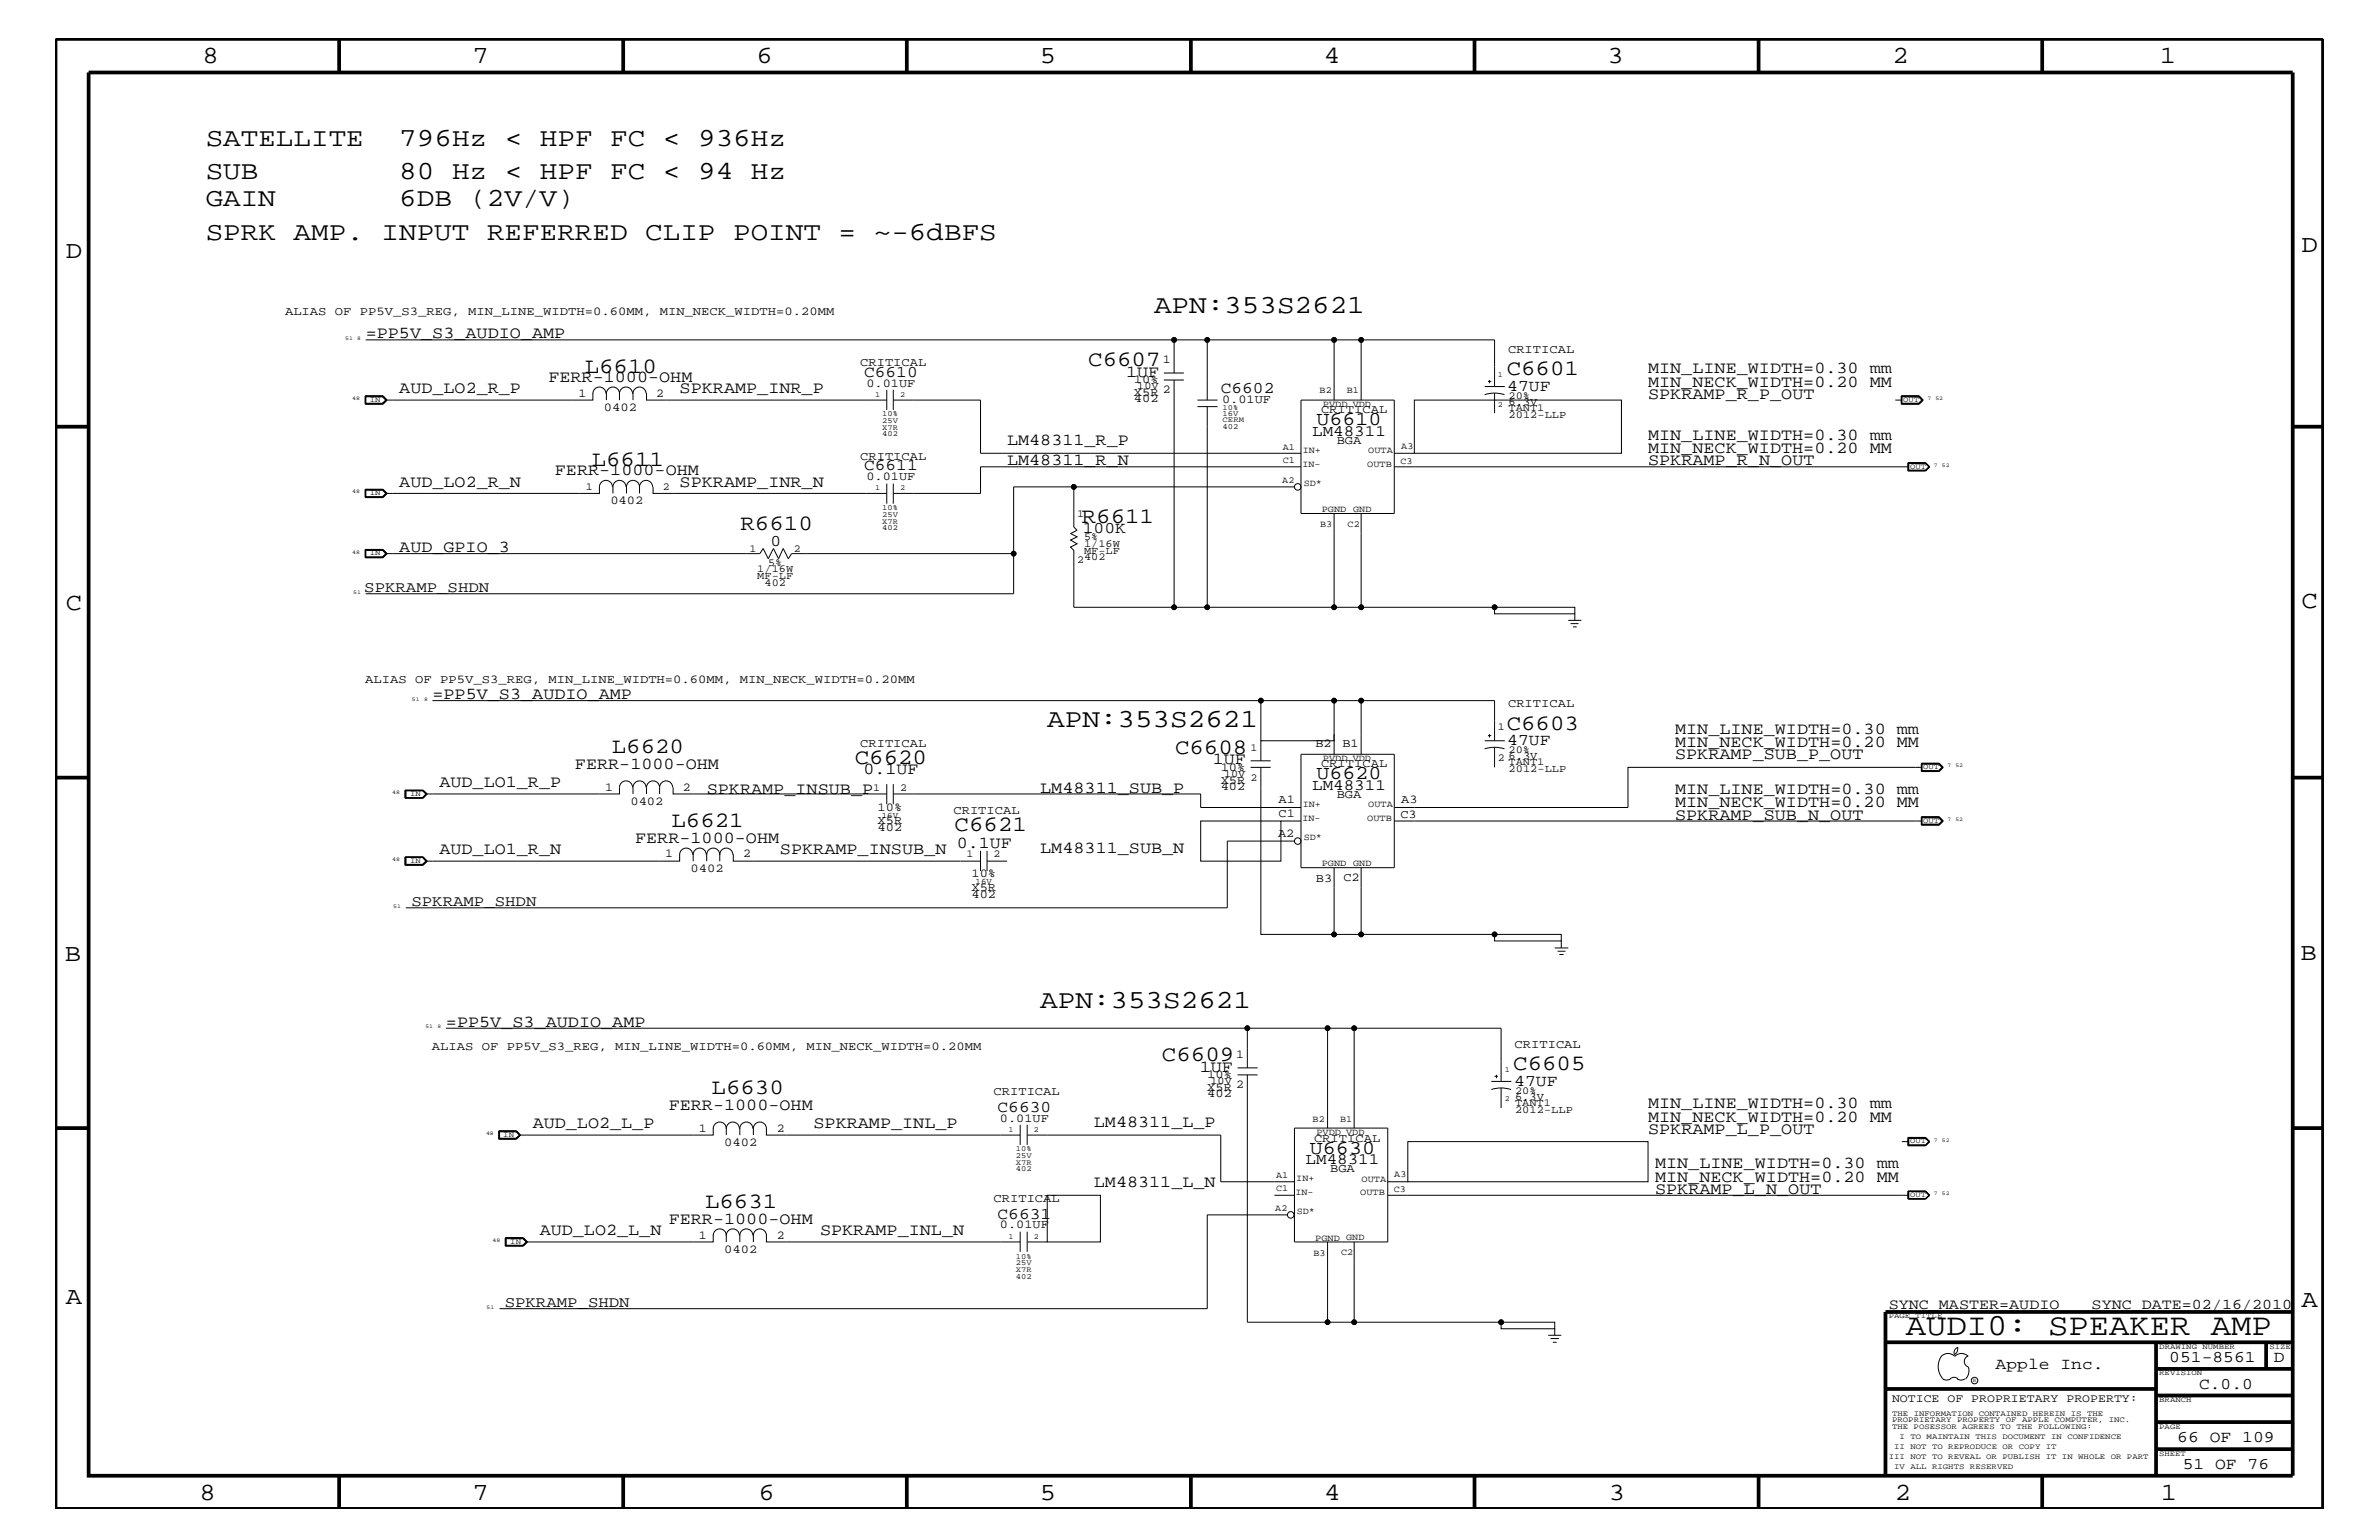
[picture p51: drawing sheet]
<svg xmlns="http://www.w3.org/2000/svg" width="432mm" height="279mm" viewBox="0 0 432 279" stroke-linecap="round" stroke-linejoin="round" font-family="sans-serif">
<defs><g id="words">
<text font-size="5.6" x="345.9" y="242.3">AUDI0: SPEAKER AMP</text>
<g font-size="4.7">
<text x="37.3" y="26.5">SATELLITE</text>
<text x="72.5" y="26.5">796Hz &lt; HPF FC &lt; 936Hz</text>
<text x="37.3" y="32.5">SUB</text>
<text x="72.5" y="32.5">80 Hz &lt; HPF FC &lt; 94 Hz</text>
<text x="37.3" y="37.4">GAIN</text>
<text x="72.5" y="37.4">6DB (2V/V)</text>
<text x="37.3" y="43.5">SPRK AMP. INPUT REFERRED CLIP POINT = ~-6dBFS</text>
<text x="209.5" y="56.8">APN:353S2621</text>
<text x="190.1" y="131.9">APN:353S2621</text>
<text x="188.8" y="182.9">APN:353S2621</text>
</g>
<g font-size="4.5">
<text x="36.7" y="11.5">8</text>
<text x="85.8" y="11.5">7</text>
<text x="137.3" y="11.5">6</text>
<text x="188.7" y="11.5">5</text>
<text x="240.3" y="11.5">4</text>
<text x="291.8" y="11.5">3</text>
<text x="343.5" y="11.5">2</text>
<text x="392" y="11.5">1</text>
<text x="11.9" y="46.8">D</text>
<text x="417.7" y="45.7">D</text>
<text x="11.9" y="110.6">C</text>
<text x="417.7" y="110.3">C</text>
<text x="11.8" y="174.3">B</text>
<text x="417.6" y="174.2">B</text>
<text x="11.9" y="236.7">A</text>
<text x="417.7" y="237.1">A</text>
<text x="36.2" y="272.1">8</text>
<text x="85.8" y="272.1">7</text>
<text x="137.7" y="272.1">6</text>
<text x="188.7" y="272.1">5</text>
<text x="240.4" y="272.1">4</text>
<text x="292" y="272.1">3</text>
<text x="343.9" y="272.1">2</text>
<text x="392.2" y="272.1">1</text>
</g>
<g font-size="4">
<text x="106.1" y="67.6">L6610</text>
<text x="197.5" y="66.5">C6607</text>
<text x="273.5" y="68.1">C6601</text>
<text x="107.4" y="84.5">L6611</text>
<text x="196.3" y="94.9">R6611</text>
<text x="134.4" y="96.2">R6610</text>
<text x="111" y="136.7">L6620</text>
<text x="213.3" y="136.8">C6608</text>
<text x="273.5" y="132.4">C6603</text>
<text x="155.2" y="138.6">C6620</text>
<text x="121.9" y="150.1">L6621</text>
<text x="173.3" y="150.7">C6621</text>
<text x="210.9" y="192.6">C6609</text>
<text x="274.7" y="194.2">C6605</text>
<text x="129.2" y="198.5">L6630</text>
<text x="128" y="219.1">L6631</text>
</g>
<g font-size="3.6">
<text x="238.9" y="77.2">U6610</text>
<text x="238.9" y="141.4">U6620</text>
<text x="237.7" y="209.3">U6630</text>
</g>
<g font-size="3">
<text x="66.4" y="61.4">=PP5V_S3_AUDIO_AMP</text>
<text x="72.5" y="71.3">AUD_LO2_R_P</text>
<text x="99.5" y="69.3">FERR-1000-OHM</text>
<text x="123.4" y="71.3">SPKRAMP_INR_P</text>
<text x="156.8" y="68.4">C6610</text>
<text x="204.4" y="68.4">1UF</text>
<text x="221.6" y="71.3">C6602</text>
<text x="273.6" y="71">47UF</text>
<text x="299.1" y="67.7">MIN_LINE_WIDTH=0.30 mm</text>
<text x="299.1" y="70.1">MIN_NECK_WIDTH=0.20 MM</text>
<text x="299.1" y="72.3">SPKRAMP_R_P_OUT</text>
<text x="182.8" y="80.8">LM48311_R_P</text>
<text x="299.1" y="82.2">MIN_NECK_WIDTH=0.20 MM</text>
<text x="299.1" y="79.9">MIN_LINE_WIDTH=0.30 mm</text>
<text x="72.5" y="88.3">AUD_LO2_R_N</text>
<text x="100.7" y="86.2">FERR-1000-OHM</text>
<text x="123.4" y="88.3">SPKRAMP_INR_N</text>
<text x="156.8" y="85.3">C6611</text>
<text x="182.8" y="84.4">LM48311_R_N</text>
<text x="299.1" y="84.4">SPKRAMP_R_N_OUT</text>
<text x="72.5" y="100.2">AUD_GPIO_3</text>
<text x="139.8" y="99.1">0</text>
<text x="196.5" y="96.7">100K</text>
<text x="78.5" y="126.9">=PP5V_S3_AUDIO_AMP</text>
<text x="273.6" y="135.2">47UF</text>
<text x="304" y="135.6">MIN_NECK_WIDTH=0.20 MM</text>
<text x="304" y="133.2">MIN_LINE_WIDTH=0.30 mm</text>
<text x="304" y="137.8">SPKRAMP_SUB_P_OUT</text>
<text x="79.8" y="142.9">AUD_LO1_R_P</text>
<text x="104.4" y="139.6">FERR-1000-OHM</text>
<text x="156.7" y="140.4">0.1UF</text>
<text x="188.8" y="143.9">LM48311_SUB_P</text>
<text x="220.1" y="138.6">1UF</text>
<text x="128.3" y="144">SPKRAMP_INSUB_P</text>
<text x="304" y="144">MIN_LINE_WIDTH=0.30 mm</text>
<text x="304" y="146.5">MIN_NECK_WIDTH=0.20 MM</text>
<text x="304" y="148.7">SPKRAMP_SUB_N_OUT</text>
<text x="79.8" y="155">AUD_LO1_R_N</text>
<text x="115.3" y="152.9">FERR-1000-OHM</text>
<text x="141.6" y="155">SPKRAMP_INSUB_N</text>
<text x="173.7" y="153.8">0.1UF</text>
<text x="188.8" y="154.7">LM48311_SUB_N</text>
<text x="80.9" y="186.3">=PP5V_S3_AUDIO_AMP</text>
<text x="217.8" y="194.4">1UF</text>
<text x="274.8" y="197">47UF</text>
<text x="121.4" y="201.5">FERR-1000-OHM</text>
<text x="181.1" y="201.7">C6630</text>
<text x="299.1" y="203.5">MIN_NECK_WIDTH=0.20 MM</text>
<text x="299.1" y="201">MIN_LINE_WIDTH=0.30 mm</text>
<text x="96.7" y="204.7">AUD_LO2_L_P</text>
<text x="147.7" y="204.7">SPKRAMP_INL_P</text>
<text x="198.5" y="204.4">LM48311_L_P</text>
<text x="299.1" y="205.7">SPKRAMP_L_P_OUT</text>
<text x="198.5" y="215.3">LM48311_L_N</text>
<text x="300.4" y="214.4">MIN_NECK_WIDTH=0.20 MM</text>
<text x="300.4" y="211.9">MIN_LINE_WIDTH=0.30 mm</text>
<text x="181.1" y="221.1">C6631</text>
<text x="300.4" y="216.6">SPKRAMP_L_N_OUT</text>
<text x="98" y="224.1">AUD_LO2_L_N</text>
<text x="121.4" y="222">FERR-1000-OHM</text>
<text x="148.8" y="224.1">SPKRAMP_INL_N</text>
<text x="362.2" y="248.4">Apple Inc.</text>
<text x="393.7" y="247.1">051-8561</text>
<text x="399.2" y="252">C.0.0</text>
<text x="412.7" y="247.1">D</text>
<text x="395.2" y="261.6">66 OF 109</text>
<text x="396.2" y="266.6">51 OF 76</text>
</g>
<g font-size="2.9">
<text x="238.2" y="79.1">LM48311</text>
<text x="238.2" y="143.4">LM48311</text>
<text x="237" y="211.3">LM48311</text>
</g>
<g font-size="2.8">
<text x="66.1" y="107.5">SPKRAMP_SHDN</text>
<text x="74.7" y="164.5">SPKRAMP_SHDN</text>
<text x="91.6" y="237.2">SPKRAMP_SHDN</text>
</g>
<g font-size="2.7">
<text x="342.8" y="237.4">SYNC_MASTER=AUDIO</text>
<text x="379.6" y="237.4">SYNC_DATE=02/16/2010</text>
</g>
<g font-size="2.2">
<text x="51.7" y="57.2">ALIAS OF PP5V_S3_REG, MIN_LINE_WIDTH=0.60MM, MIN_NECK_WIDTH=0.20MM</text>
<text x="211.1" y="65.9">1</text>
<text x="273.7" y="64">CRITICAL</text>
<text x="105" y="72">1</text>
<text x="119.1" y="72">2</text>
<text x="156.1" y="66.5">CRITICAL</text>
<text x="157.3" y="70.1">0.01UF</text>
<text x="205.8" y="71.8">X5R 2</text>
<text x="205.8" y="69.5">10%</text>
<text x="109.6" y="74.5">0402</text>
<text x="205.8" y="73">402</text>
<text x="221.8" y="73.2">0.01UF</text>
<text x="239.8" y="75">CRITICAL</text>
<text x="156.1" y="83.5">CRITICAL</text>
<text x="242.6" y="80.5">BGA</text>
<text x="157.3" y="87.1">0.01UF</text>
<text x="110.8" y="91.5">0402</text>
<text x="66.3" y="123.9">ALIAS OF PP5V_S3_REG, MIN_LINE_WIDTH=0.60MM, MIN_NECK_WIDTH=0.20MM</text>
<text x="273.7" y="128.3">CRITICAL</text>
<text x="156.1" y="135.6">CRITICAL</text>
<text x="238.8" y="135.6">B2</text>
<text x="243.7" y="135.6">B1</text>
<text x="109.8" y="143.5">1</text>
<text x="124" y="143.5">2</text>
<text x="221.6" y="143.4">402</text>
<text x="221.6" y="139.8">10%</text>
<text x="221.6" y="142.2">X5R</text>
<text x="239.8" y="139.2">CRITICAL</text>
<text x="114.4" y="146">0402</text>
<text x="159.3" y="149.5">X5R</text>
<text x="159.3" y="147.1">10%</text>
<text x="173.1" y="147.7">CRITICAL</text>
<text x="232.1" y="148.2">C1</text>
<text x="232.1" y="145.7">A1</text>
<text x="242.6" y="144.8">BGA</text>
<text x="254.2" y="148.4">C3</text>
<text x="254.3" y="145.7">A3</text>
<text x="120.7" y="155.6">1</text>
<text x="134.9" y="155.6">2</text>
<text x="159.3" y="150.7">402</text>
<text x="232" y="151.8">A2</text>
<text x="125.3" y="158.2">0402</text>
<text x="176.3" y="161.7">X5R</text>
<text x="176.3" y="159.2">10%</text>
<text x="238.8" y="160">B3</text>
<text x="243.8" y="159.9">C2</text>
<text x="176.3" y="162.8">402</text>
<text x="78.4" y="190.5">ALIAS OF PP5V_S3_REG, MIN_LINE_WIDTH=0.60MM, MIN_NECK_WIDTH=0.20MM</text>
<text x="224.4" y="192">1</text>
<text x="274.9" y="190.2">CRITICAL</text>
<text x="219.1" y="197.9">X5R 2</text>
<text x="219.1" y="195.6">10%</text>
<text x="180.3" y="198.7">CRITICAL</text>
<text x="181.5" y="203.5">0.01UF</text>
<text x="219.1" y="199.1">402</text>
<text x="126.8" y="205.3">1</text>
<text x="131.4" y="207.9">0402</text>
<text x="141" y="205.3">2</text>
<text x="238.5" y="207.1">CRITICAL</text>
<text x="241.4" y="212.7">BGA</text>
<text x="180.3" y="218">CRITICAL</text>
<text x="126.8" y="224.7">1</text>
<text x="131.4" y="227.3">0402</text>
<text x="141" y="224.7">2</text>
<text x="181.5" y="222.9">0.01UF</text>
</g>
<text font-size="2.1" x="343.4" y="254.4">NOTICE OF PROPRIETARY PROPERTY:</text>
<g font-size="1.9">
<text x="206.4" y="70.6">10V</text>
<text x="273.8" y="72.3">20%</text>
<text x="273.8" y="73.5">6.3V</text>
<text x="273.8" y="75.8">2012-LLP</text>
<text x="273.8" y="74.6">TANT1</text>
<text x="106.3" y="88.9">1</text>
<text x="120.3" y="88.9">2</text>
<text x="195.5" y="93.8">1</text>
<text x="136.1" y="100.1">1</text>
<text x="144.1" y="100.1">2</text>
<text x="196.8" y="100.4">MF-LF</text>
<text x="196.8" y="99.3">1/16W</text>
<text x="196.8" y="101.6">402</text>
<text x="196.8" y="98">5%</text>
<text x="137.5" y="105">MF-LF</text>
<text x="137.5" y="103.8">1/16W</text>
<text x="138.8" y="106.3">402</text>
<text x="139.4" y="102.6">5%</text>
<text x="195.5" y="102.2">2</text>
<text x="227" y="136.2">1</text>
<text x="271.9" y="132.5">1</text>
<text x="273.8" y="136.6">20%</text>
<text x="273.8" y="137.8">6.3V</text>
<text x="158.5" y="143.5">1</text>
<text x="163.4" y="143.5">2</text>
<text x="222.2" y="140.9">10V</text>
<text x="227" y="141.7">2</text>
<text x="271.9" y="138">2</text>
<text x="273.8" y="140.1">2012-LLP</text>
<text x="273.8" y="138.9">TANT1</text>
<text x="175.4" y="155.6">1</text>
<text x="180.3" y="155.6">2</text>
<text x="219.7" y="196.7">10V</text>
<text x="275" y="198.4">20%</text>
<text x="275" y="200.7">TANT1</text>
<text x="275" y="199.6">6.3V</text>
<text x="275" y="201.9">2012-LLP</text>
</g>
<g font-size="1.7">
<text x="239.5" y="71.3">B2</text>
<text x="244.4" y="71.3">B1</text>
<text x="240.1" y="73.8">PVDD VDD</text>
<text x="232.8" y="83.9">C1</text>
<text x="232.8" y="81.6">A1</text>
<text x="236.5" y="82.2">IN+</text>
<text x="248.3" y="82.2">OUTA</text>
<text x="254.3" y="81.4">A3</text>
<text x="232.7" y="87.6">A2</text>
<text x="236.4" y="84.7">IN-</text>
<text x="236.6" y="88.2">SD*</text>
<text x="248.2" y="84.7">OUTB</text>
<text x="254.2" y="84.1">C3</text>
<text x="239.6" y="95.7">B3</text>
<text x="239.9" y="92.9">PGND</text>
<text x="244.6" y="95.6">C2</text>
<text x="245.6" y="92.8">GND</text>
<text x="240.1" y="138">PVDD VDD</text>
<text x="236.4" y="149">IN-</text>
<text x="236.5" y="146.4">IN+</text>
<text x="248.2" y="149">OUTB</text>
<text x="248.3" y="146.5">OUTA</text>
<text x="236.6" y="152.4">SD*</text>
<text x="239.9" y="157.2">PGND</text>
<text x="245.6" y="157.1">GND</text>
<text x="238.3" y="203.5">B2</text>
<text x="243.2" y="203.5">B1</text>
<text x="238.9" y="205.9">PVDD VDD</text>
<text x="231.6" y="213.6">A1</text>
<text x="235.3" y="214.2">IN+</text>
<text x="247.1" y="214.4">OUTA</text>
<text x="253.1" y="213.6">A3</text>
<text x="231.5" y="219.7">A2</text>
<text x="231.6" y="216.1">C1</text>
<text x="235.1" y="216.9">IN-</text>
<text x="235.4" y="220.3">SD*</text>
<text x="246.9" y="216.9">OUTB</text>
<text x="253" y="216.2">C3</text>
<text x="238.4" y="227.9">B3</text>
<text x="238.7" y="225.1">PGND GND</text>
<text x="243.4" y="227.7">C2</text>
</g>
<g font-size="1.5">
<text x="160.1" y="148.4">16V</text>
<text x="177.1" y="160.5">16V</text>
</g>
<g font-size="1.4">
<text x="158.8" y="72">1</text>
<text x="163.4" y="72">2</text>
<text x="271.9" y="68.4">1</text>
<text x="67.1" y="72.9">IN</text>
<text x="160.1" y="76.8">25V</text>
<text x="160.1" y="75.6">10%</text>
<text x="221.9" y="75.5">16V</text>
<text x="221.9" y="77.9">402</text>
<text x="221.9" y="74.4">10%</text>
<text x="221.9" y="76.7">CERM</text>
<text x="271.9" y="73.8">2</text>
<text x="345.4" y="72.9">OUT</text>
<text x="160.1" y="78">X7R</text>
<text x="160.1" y="79.2">402</text>
<text x="67.1" y="89.9">IN</text>
<text x="158.8" y="88.9">1</text>
<text x="163.4" y="88.9">2</text>
<text x="346.7" y="85">OUT</text>
<text x="160.1" y="95">X7R</text>
<text x="160.1" y="93.8">25V</text>
<text x="160.1" y="92.6">10%</text>
<text x="67.1" y="100.8">IN</text>
<text x="160.1" y="96.2">402</text>
<text x="349.1" y="139.6">OUT</text>
<text x="74.4" y="144.5">IN</text>
<text x="349.1" y="149.3">OUT</text>
<text x="74.4" y="156.6">IN</text>
<text x="273.1" y="194.4">1</text>
<text x="273.1" y="199.8">2</text>
<text x="91.4" y="206.3">IN</text>
<text x="183" y="205.3">1</text>
<text x="184.4" y="208.9">10%</text>
<text x="187.6" y="205.3">2</text>
<text x="346.7" y="207.5">OUT</text>
<text x="184.4" y="211.4">X7R</text>
<text x="184.4" y="210.2">25V</text>
<text x="184.4" y="212.5">402</text>
<text x="346.7" y="217.2">OUT</text>
<text x="92.6" y="225.7">IN</text>
<text x="183" y="224.7">1</text>
<text x="187.6" y="224.7">2</text>
<text x="184.4" y="228.4">10%</text>
<text x="184.4" y="230.7">X7R</text>
<text x="184.4" y="229.6">25V</text>
<text x="184.4" y="232">402</text>
<text x="342.8" y="239.2">PAGE TITLE</text>
<text x="391.9" y="244.7">DRAWING NUMBER</text>
<text x="411.9" y="244.7">SIZE</text>
<text x="391.9" y="249.5">REVISION</text>
<text x="343.4" y="256.8">THE INFORMATION CONTAINED HEREIN IS THE</text>
<text x="391.9" y="254.4">BRANCH</text>
<text x="343.4" y="259.3">THE POSESSOR AGREES TO THE FOLLOWING:</text>
<text x="343.4" y="258">PROPRIETARY PROPERTY OF APPLE COMPUTER, INC.</text>
<text x="343.8" y="262.9">II NOT TO REPRODUCE OR COPY IT</text>
<text x="344.8" y="261.1">I TO MAINTAIN THIS DOCUMENT IN CONFIDENCE</text>
<text x="391.9" y="259.3">PAGE</text>
<text x="342.8" y="264.7">III NOT TO REVEAL OR PUBLISH IT IN WHOLE OR PART</text>
<text x="343.8" y="266.6">IV ALL RIGHTS RESERVED</text>
<text x="391.9" y="264.1">SHEET</text>
</g>
<g font-size="1">
<text x="62.7" y="61.7">51</text>
<text x="64.9" y="61.7">8</text>
<text x="63.9" y="72.6">48</text>
<text x="349.8" y="72.6">7</text>
<text x="351.3" y="72.6">52</text>
<text x="63.9" y="89.5">48</text>
<text x="351" y="84.7">7</text>
<text x="352.5" y="84.7">52</text>
<text x="63.9" y="100.4">48</text>
<text x="64.1" y="107.7">51</text>
<text x="74.8" y="127.1">51</text>
<text x="77" y="127.1">8</text>
<text x="353.5" y="139.2">7</text>
<text x="354.9" y="139.2">52</text>
<text x="71.2" y="144">48</text>
<text x="353.5" y="149">7</text>
<text x="354.9" y="149">52</text>
<text x="71.2" y="156.2">48</text>
<text x="71.4" y="164.7">51</text>
<text x="77.2" y="186.5">51</text>
<text x="79.4" y="186.5">8</text>
<text x="88.2" y="205.9">48</text>
<text x="351" y="207.1">7</text>
<text x="352.5" y="207.1">52</text>
<text x="351" y="216.9">7</text>
<text x="352.5" y="216.9">52</text>
<text x="89.4" y="225.3">48</text>
<text x="88.3" y="237.4">51</text>
<text x="358.1" y="250.7">R</text>
</g>
</g></defs>
<g fill="none" stroke="#000" stroke-width=".18">
<path d="M66.3 71.8h3.2l.8 .8-.8 .7h-3.2zM66.4 71.9h3l.7 .7-.7 .6h-3zM66.4 72h3l.6 .6M66.4 61.7h146.7M69.5 71.8l.7 .8-.7 .7h-3.2M70 72.6l-.6 .6M107.6 71.3v1.3h-37.6M107.6 71.4a1.19 1.19 0 0 1 1.2-1.2 1.19 1.19 0 0 1 1.2 1.2M110.1 71.4a1.19 1.19 0 0 1 1.2-1.2 1.19 1.19 0 0 1 1.1 1.2 1.19 1.19 0 0 1 1.2-1.2 1.19 1.19 0 0 1 1.2 1.2M110.1 71.3v1.3M112.4 71.3v1.3M114.9 71.4a1.19 1.19 0 0 1 1.2-1.2 1.19 1.19 0 0 1 1.2 1.2"/>
<path d="M114.9 71.3v1.3M117.3 71.3v1.3h43.7M161 70.7v3.7M162.1 72.6h15.9v9.6h58.1M162.1 70.7v3.7M211.2 68.9h3.7M211.2 67.7h3.7M213.1 68.9v41.3h6M217.3 72.6h3.7M217.3 73.8h3.7M219.1 73.8v36.4h23M219.1 61.7h-6v6"/>
<path d="M236.1 72.6h17v20.6h-17zM242.1 61.7h-23v10.9M247.1 61.7h-5v10.9M256.7 72.6h37.6v9.6h-37.6zM269.5 71.6a5.8 5.8 0 0 1 3.6 0M269.5 70.1h3.6M270.1 69.2h.6M270.3 68.9v.6M271.3 70.1v-8.4h-24.2v10.9M271.3 71.3v3.7M344 72.6h1.2M345.1 71.8h3.2l.8 .8-.8 .7h-3.2z"/>
<path d="M345.2 71.9h3.1l.6 .7-.6 .6h-3.1zM345.2 72h3l.6 .6-.6 .6M348.3 71.8l.7 .8-.7 .7h-3.2M66.3 88.8h3.2l.8 .7-.8 .8h-3.2zM66.3 99.7h3.2l.8 .7-.8 .8h-3.2zM66.3 99.8h3.2l.7 .6-.7 .7h-3.2M66.3 88.8h3.2l.7 .7-.7 .7h-3.2M66.4 88.8v1.4M66.4 99.8v1.3M66.4 99.9h3l.6 .5M66.4 88.9h3l.6 .6M69.4 99.8l.7 .6-.7 .7"/>
<path d="M69.4 88.8l.7 .7-.7 .7M70 89.5l-.6 .6h-3M111.2 88.3a1.19 1.19 0 0 0-1.2-1.1 1.19 1.19 0 0 0-1.2 1.1v1.2h-38.8M113.6 88.3a1.19 1.19 0 0 0-1.2-1.1 1.19 1.19 0 0 0-1.1 1.1v1.2M116.1 88.3a1.19 1.19 0 0 0-1.2-1.1 1.19 1.19 0 0 0-1.2 1.1v1.2M116.1 88.3a1.19 1.19 0 0 1 1.2-1.1 1.19 1.19 0 0 1 1.1 1.1M116.1 88.3v1.2M118.5 88.3v1.2h42.5M161 87.7v3.7M162.1 87.7v3.7M194.9 88.3h-10.9v12.1M235 88.3h-40.1v7.3l.6 .6-1.2 .6 1.2 .6-1.2 .6 1.2 .7-1.2 .6 .6 .6v10.3h18.2"/>
<path d="M236.1 84.7h-58.1v4.8h-15.9M242.1 93.2v17h5M247.1 93.2v17M253.1 82.2h3.6M253.1 84.7h93.4M346.3 83.9h3.2l.8 .8-.8 .8h-3.2zM346.4 84h3.1l.7 .7-.7 .7h-3.1zM346.5 84.1h3l.6 .6-.6 .6h-3zM70 100.4h67.9l.6-.9 .9 1.9 1-1.9 .9 1.9 .9-1.9 .9 1.9 .6-1h40.3v7.3h-117.6M70 100.4l-.6 .6h-3M247.1 110.2h24.2M271.3 110.2h14.5v1.2h-14.5z"/>
<path d="M284.6 112.6h2.4M285.1 113.1h1.4M285.5 113.7h.7M285.8 111.4v1.2M78.5 127.1h150.4M227 139.2h3.6M227 138h3.6M228.9 127.1h13.2v7.3h-13.2zM228.9 139.2v30.3h13.2M228.9 134.4v3.6M236.1 136.8h17v20.6h-17zM242.1 133.2v3.6"/>
<path d="M242.1 127.1h5M269.5 135.9a5.8 5.8 0 0 1 3.6 0M269.5 134.4h3.6M270.1 133.5h.6M270.3 133.2v.6M271.3 134.4v-7.3h-24.2v9.7M271.3 135.6v3.6M348.7 138.5h3.3l.7 .7-.7 .8h-3.3zM348.7 139.9h3.3M348.7 138.5h3.3M348.8 139.2h-53.3v7.3h-42.4M348.8 138.6h3.1l.6 .6-.6 .6h-3.1"/>
<path d="M348.8 138.5v1.4M352 138.5l.6 .7-.6 .7M73.5 155.5h3.3l.8 .7-.8 .8h-3.3zM73.6 143.4v1.4M73.6 155.5v1.4h3.2l.7-.7-.7-.7M76.7 143.5h-3v1.2h3M76.7 155.6h-3v1.2h3M76.7 143.5l.7 .5-.7 .7M76.7 143.5l.6 .5M76.7 155.6l.7 .6-.7 .6M76.7 155.6l.6 .6M76.8 143.4h-3.3v1.4h3.3"/>
<path d="M76.8 143.4l.8 .6-.8 .8M76.8 143.4l.7 .6-.7 .8M77.3 144l-.6 .7M77.3 156.2l-.6 .6M114.8 142.9a1.19 1.19 0 0 0-1.2-1.2 1.19 1.19 0 0 0-1.2 1.2v1.1h-35.1M117.3 142.9a1.19 1.19 0 0 0-1.2-1.2 1.19 1.19 0 0 0-1.2 1.2v1.1M119.7 142.9a1.19 1.19 0 0 0-1.2-1.2 1.19 1.19 0 0 0-1.2 1.2v1.1M119.7 142.9a1.19 1.19 0 0 1 1.2-1.2 1.19 1.19 0 0 1 1.2 1.2M119.7 142.9v1.1M122.2 142.9v1.1h38.8M123.4 155v1.2h-46.1M123.4 155.1a1.19 1.19 0 0 1 1.1-1.2 1.19 1.19 0 0 1 1.2 1.2"/>
<path d="M125.8 155.1a1.19 1.19 0 0 1 1.2-1.2 1.19 1.19 0 0 1 1.2 1.2M125.8 155v1.2M128.3 155.1a1.19 1.19 0 0 1 1.2-1.2 1.19 1.19 0 0 1 1.1 1.2 1.19 1.19 0 0 1 1.2-1.2 1.19 1.19 0 0 1 1.2 1.2M128.3 155v1.2M130.6 155v1.2M133.1 155v1.2h44.9M161 142.3v3.6M162.1 144h55.8v2.5h18.2M162.1 142.3v3.6M178 154.4v3.6M179.2 154.4v3.6M179.2 156.2h3.6"/>
<path d="M217.9 149h14.6v7.2h-14.6zM232.5 149h3.6M235 152.6h-12.2v12.1h-149.1M242.1 157.4v12.1h5M247.1 157.4v12.1h24.2M253.1 149h95.7M348.7 148.2h3.3l.7 .8-.7 .7h-3.3zM348.8 148.3h3.2l.6 .7-.6 .5h-3.2zM348.8 148.4h3.1l.6 .6-.6 .5M352 148.2l.6 .8-.6 .6h-3.3M271.3 169.5h12.1v1.2h-12.1zM282.2 172h2.4"/>
<path d="M282.7 172.6h1.4M283 173.2h.8M283.4 170.7v1.3M80.9 186.5h145.5M224.6 195h3.7M224.6 193.7h3.7M226.4 195v44.9h14.6M241 186.5h-14.6v7.2M241 186.5v18.2M241 186.5h4.8M270.7 197.7a5.7 5.7 0 0 1 3.5 0M270.7 196.2h3.6"/>
<path d="M271.3 195.3h.6M271.6 195v.6M272.5 196.2v-9.7h-26.7v18.2M272.5 197.4v3.6M90.5 205.2h3.2l.8 .7-.8 .8h-3.2zM90.6 205.2v1.4h3.1l.7-.7-.7-.7M90.6 205.3h3.1l.6 .6M94.3 205.9l-.7 .6M94.3 205.9l-.6 .6h-3.1M94.3 205.9l-.7-.6h-2.9v1.2M129.5 204.7v1.2h-35.2M129.5 204.8a1.19 1.19 0 0 1 1.1-1.2 1.19 1.19 0 0 1 1.2 1.2 1.19 1.19 0 0 1 1.2-1.2 1.19 1.19 0 0 1 1.2 1.2"/>
<path d="M131.8 204.7v1.2M134.3 204.8a1.19 1.19 0 0 1 1.2-1.2 1.19 1.19 0 0 1 1.2 1.2M134.3 204.7v1.2M136.7 204.8a1.19 1.19 0 0 1 1.2-1.2 1.19 1.19 0 0 1 1.2 1.2M136.7 204.7v1.2M139.1 204.7v1.2h46.1M185.2 204.1v3.6M186.4 205.9h35.2v8.5h13.4M186.4 204.1v3.6M190.1 216.9h9.6v8.4h-9.6zM231.3 216.9h3.7M235 204.7h16.9v20.6h-16.9z"/>
<path d="M251.9 214.4h3.6M251.9 216.9h94.6M255.5 207.1h43.6v7.3h-43.6zM345.2 207.1h1.3M346.3 206.4h3.2l.8 .7-.8 .8h-3.2zM346.4 206.4h3.1l.7 .7-.7 .7h-3.1zM346.4 216.1v1.4M346.4 217.5h3.1M346.4 216.2h3.1M346.5 206.5h3l.6 .6-.6 .6h-3zM346.5 216.2v1.3M349.5 216.1h-3.2v1.4h3.2"/>
<path d="M349.5 216.1l.8 .8-.8 .6M349.5 216.1l.7 .8M349.5 216.2l.7 .7M349.5 216.2l.6 .7-.6 .6M350.2 216.9l-.7 .6M91.7 224.6h3.3l.8 .7-.8 .8h-3.3zM91.8 224.6h3.1l.7 .7-.7 .7M91.8 224.6v1.4h3.1M91.9 224.7h3l.6 .6-.6 .6h-3zM94.9 224.6l.8 .7-.8 .7M129.5 224.1v1.2h-34M129.5 224.1a1.19 1.19 0 0 1 1.1-1.1 1.19 1.19 0 0 1 1.2 1.1 1.19 1.19 0 0 1 1.2-1.1 1.19 1.19 0 0 1 1.2 1.1"/>
<path d="M131.8 224.1v1.2M134.3 224.1a1.19 1.19 0 0 1 1.2-1.1 1.19 1.19 0 0 1 1.2 1.1M134.3 224.1v1.2M136.7 224.1a1.19 1.19 0 0 1 1.2-1.1 1.19 1.19 0 0 1 1.2 1.1M136.7 224.1v1.2M139.1 224.1v1.2h46.1M185.2 223.5v3.6M186.4 225.3h3.7M186.4 223.5v3.6M233.7 220.4h-14.6v17h-128.4M241 225.3v14.6h31.5M245.8 225.3v14.6"/>
<path d="M272.5 239.9h9.7v1.2h-9.7zM281 242.3h2.4M281.4 242.9h1.6M281.9 243.5h.6M282.2 241.1v1.2M352.3 246.1a1.69 1.69 0 0 1 2.5 0 1.72 1.72 0 0 1 2.4 0M352.4 246a3.2 3.2 0 0 0 .4 4.3l.8 .1 .4-.2M354 250.2l.7-.3 .7 .3M355.2 250.2l.7 .2 .7-.2M355.3 244.4v.3a1.18 1.18 0 0 1-.6 1.1M355.4 244.4a.99 .99 0 0 0-.6 1.4M357.2 246a1.04 1.04 0 0 0-.7 1 1.04 1.04 0 0 0 .7 1"/>
<path d="M357.3 248l.1 .7a2.11 2.11 0 0 1-.6 1.5"/>
<circle cx="213.1" cy="61.7" r=".42"/>
<circle cx="219.1" cy="61.7" r=".42"/>
<circle cx="242.1" cy="61.7" r=".42"/>
<circle cx="247.1" cy="61.7" r=".42"/>
<circle cx="194.9" cy="88.3" r=".42"/>
<circle cx="235.5" cy="88.3" r=".59"/>
<circle cx="184" cy="100.4" r=".42"/>
<circle cx="213.1" cy="110.2" r=".42"/>
<circle cx="219.1" cy="110.2" r=".42"/>
<circle cx="242.1" cy="110.2" r=".42"/>
<circle cx="247.1" cy="110.2" r=".42"/>
<circle cx="271.3" cy="110.2" r=".42"/>
<circle cx="228.9" cy="127.1" r=".42"/>
<circle cx="242.1" cy="127.1" r=".42"/>
<circle cx="247.1" cy="127.1" r=".42"/>
<circle cx="235.5" cy="152.6" r=".59"/>
<circle cx="242.1" cy="169.5" r=".42"/>
<circle cx="247.1" cy="169.5" r=".42"/>
<circle cx="271.3" cy="169.5" r=".42"/>
<circle cx="226.4" cy="186.5" r=".42"/>
<circle cx="241" cy="186.5" r=".42"/>
<circle cx="245.8" cy="186.5" r=".42"/>
<circle cx="234.3" cy="220.4" r=".59"/>
<circle cx="241" cy="239.9" r=".42"/>
<circle cx="245.8" cy="239.9" r=".42"/>
<circle cx="272.5" cy="239.9" r=".42"/>
<circle cx="358.4" cy="250.5" r=".59"/>
</g>
<g fill="none" stroke="#000" stroke-width=".68" stroke-linecap="butt">
<path d="M10.1 7.1h411.5v266.7h-411.5zM16.1 13.2h400v254.5h-400zM61.6 7.1v6.1M113.1 7.1v6.1M164.6 7.1v6.1M216.2 7.1v6.1M267.6 7.1v6.1M319.2 7.1v6.1M370.7 7.1v6.1M10.1 77.4h6M416.1 77.4h5.5M10.1 141.1h6"/>
<path d="M416.1 141.1h5.5M10.1 204.7h6M416.1 204.7h5.5M416.1 238h-73.9v29.7M342.2 243.5h73.9M342.2 252h49.1M391.3 243.5v24.2M391.3 258h24.8M391.3 253.2h24.8M391.3 248.4h24.8M411.3 243.5v4.9M61.6 267.7v6.1"/>
<path d="M113.1 267.7v6.1M164.6 267.7v6.1M216.2 268v5.8M267.6 267.7v6.1M319.2 267.7v6.1M370.7 267.7v6.1M391.3 262.9h24.8"/>
</g>
<g fill="#000">
<circle cx="213.1" cy="61.7" r=".42"/>
<circle cx="219.1" cy="61.7" r=".42"/>
<circle cx="242.1" cy="61.7" r=".42"/>
<circle cx="247.1" cy="61.7" r=".42"/>
<circle cx="194.9" cy="88.3" r=".42"/>
<circle cx="184" cy="100.4" r=".42"/>
<circle cx="213.1" cy="110.2" r=".42"/>
<circle cx="219.1" cy="110.2" r=".42"/>
<circle cx="242.1" cy="110.2" r=".42"/>
<circle cx="247.1" cy="110.2" r=".42"/>
<circle cx="271.3" cy="110.2" r=".42"/>
<circle cx="228.9" cy="127.1" r=".42"/>
<circle cx="242.1" cy="127.1" r=".42"/>
<circle cx="247.1" cy="127.1" r=".42"/>
<circle cx="242.1" cy="169.5" r=".42"/>
<circle cx="247.1" cy="169.5" r=".42"/>
<circle cx="271.3" cy="169.5" r=".42"/>
<circle cx="226.4" cy="186.5" r=".42"/>
<circle cx="241" cy="186.5" r=".42"/>
<circle cx="245.8" cy="186.5" r=".42"/>
<circle cx="241" cy="239.9" r=".42"/>
<circle cx="245.8" cy="239.9" r=".42"/>
<circle cx="272.5" cy="239.9" r=".42"/>
</g>
<use href="#words"/>
</svg>
